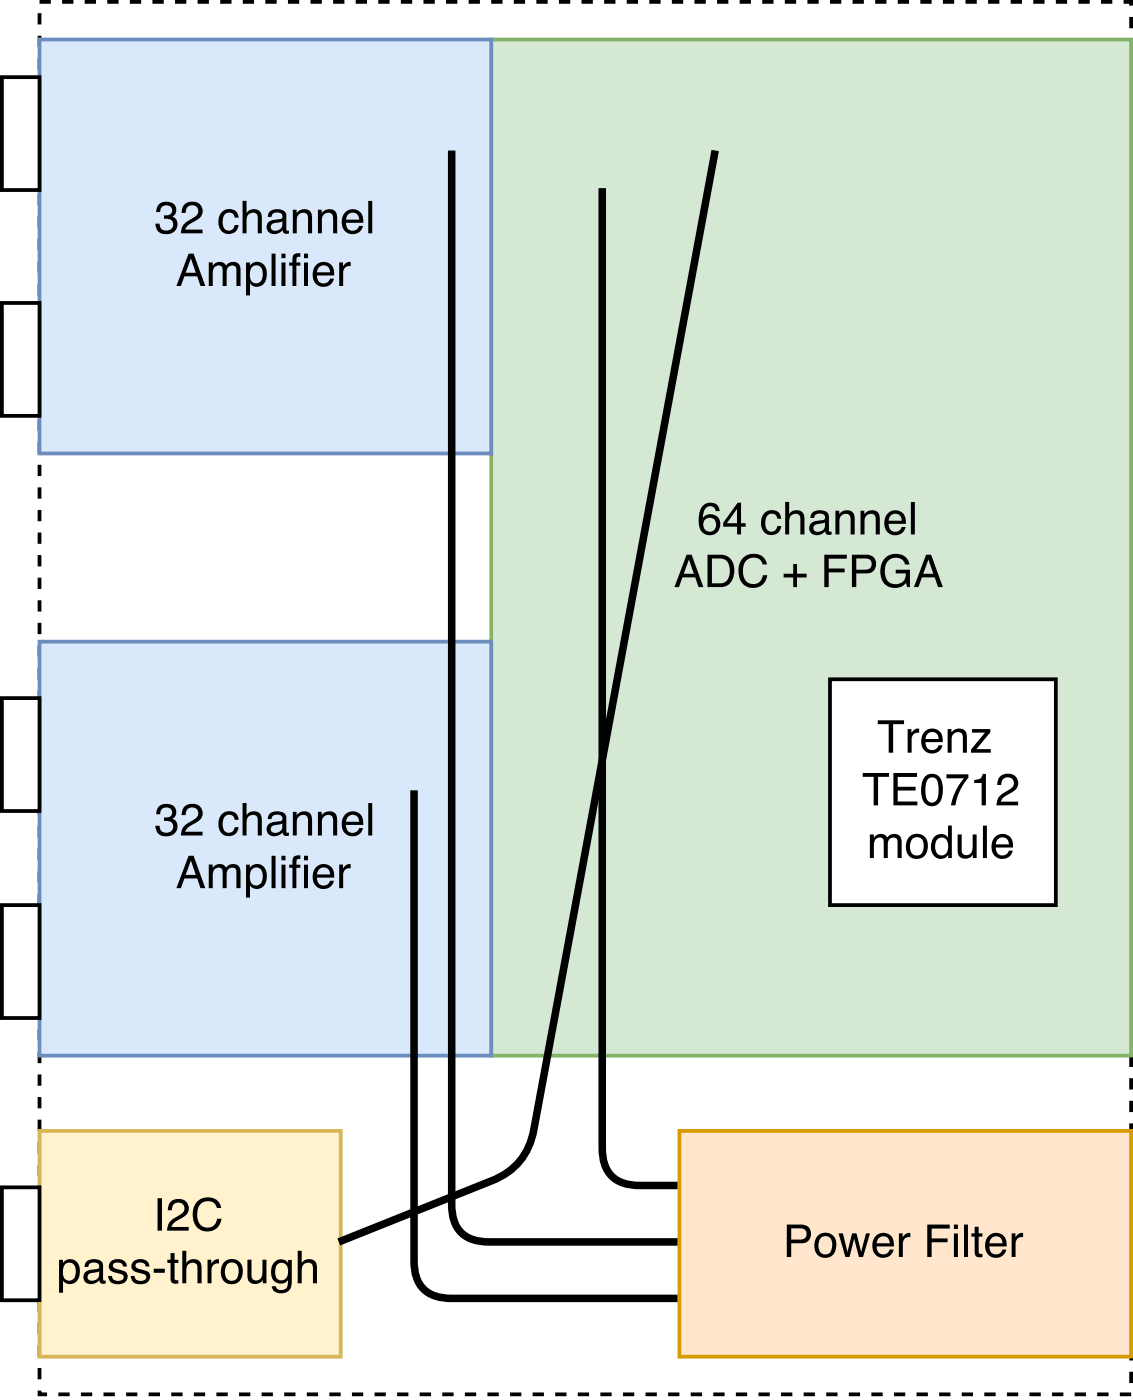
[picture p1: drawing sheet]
<svg xmlns="http://www.w3.org/2000/svg" width="106mm" height="131mm" viewBox="0 0 106 131" stroke-linecap="round" stroke-linejoin="round" font-family="sans-serif">
<path d="M3.7 .2h102.3v130.5h-102.3z" fill="none" stroke="#000" stroke-width=".35" stroke-dasharray="1.1 1.1" stroke-linecap="butt"/>
<path d="M46 3.7h60v95.3h-60z" fill="#d5e8d4"/>
<path d="M46 3.7h60v95.3h-60z" fill="none" stroke="#82b366" stroke-width=".35"/>
<g fill="#000">
<path d="M64.6 52.4l-.5 1.4h.9zM64.4 52h.4l1.1 3h-.4l-.3-.9h-1.2l-.4 .9h-.4zM66.7 52.4v2.3a1.99 1.99 0 0 0 1.3-.1 1.45 1.45 0 0 0 0-2.1l-.5-.1zM66.3 52a2.54 2.54 0 0 1 2 .2 1.82 1.82 0 0 1-.1 2.7l-.7 .1h-1.2zM69.6 52.4a1.32 1.32 0 0 1 1.3-.5 1.32 1.32 0 0 1 1 1h-.4a.94 .94 0 0 0-1.1-.6 .94 .94 0 0 0-.8 .9 1.15 1.15 0 0 0 1 1.6 .91 .91 0 0 0 .9-.9h.4a1.36 1.36 0 0 1-1.6 1.2 1.36 1.36 0 0 1-1.1-1.6 1.67 1.67 0 0 1 .4-1.1zM74.3 52.9h.4v.9h.9v.3h-.9v.9h-.4v-.9h-.9v-.3h.9zM77.3 52h2.1v.4h-1.7v.9h1.5v.4h-1.5v1.3h-.4zM79.8 52h1.4a.88 .88 0 0 1 .9 .9 .88 .88 0 0 1-.9 .8h-.9v1.3h-.5zM80.3 52.4v1h.8a.53 .53 0 0 0 .6-.5 .53 .53 0 0 0-.6-.5zM82.9 52.3a1.35 1.35 0 0 1 2.3 .6h-.4a.97 .97 0 0 0-1.1-.6 .97 .97 0 0 0-.8 .9 1.16 1.16 0 0 0 1 1.6 .9 .9 0 0 0 1-1.1h-1v-.3h1.4v1.6h-.3l-.1-.4a1.38 1.38 0 0 1-1.6 .4 1.38 1.38 0 0 1-.8-1.4 1.73 1.73 0 0 1 .4-1.3zM87 52.4l-.5 1.4h1zM86.8 52h.5l1.1 3h-.5l-.3-.9h-1.2l-.3 .9h-.4z"/>
<path d="M66 47.3a.87 .87 0 0 1 .9-.2 .87 .87 0 0 1 .5 .8h-.3a.56 .56 0 0 0-.6-.5 .56 .56 0 0 0-.5 .6l-.1 .6a.95 .95 0 0 1 1.4-.1 .95 .95 0 0 1-.1 1.4 1.01 1.01 0 0 1-1.1 .2 1.01 1.01 0 0 1-.6-1v-.3a2.02 2.02 0 0 1 .5-1.5zM66.1 48.7a.65 .65 0 0 0-.1 .9 .65 .65 0 0 0 1 .1 .65 .65 0 0 0 0-1 .64 .64 0 0 0-.9 0zM69.1 47.7l-1 1.3h1zM69.1 47.1h.4v1.9h.4v.4h-.4v.7h-.4v-.7h-1.3v-.4zM71.6 48.1a.91 .91 0 0 1 1-.3 .91 .91 0 0 1 .6 .8h-.3a.57 .57 0 0 0-.7-.4 .57 .57 0 0 0-.5 .6 .69 .69 0 0 0 .1 .8 .69 .69 0 0 0 .7 .2l.2-.1 .2-.4h.3a.96 .96 0 0 1-1.1 .8 .96 .96 0 0 1-.8-1.1l.1-.6zM73.6 47h.4v1.2a.78 .78 0 0 1 .9-.3 .78 .78 0 0 1 .5 .8v1.4h-.4v-1.4a.52 .52 0 0 0-.5-.5 .52 .52 0 0 0-.5 .5v1.4h-.4zM76.3 49.3a.43 .43 0 0 0 .2 .6 .43 .43 0 0 0 .5-.1 .66 .66 0 0 0 .3-.8l-.8 .1zM76.1 48.1a1.07 1.07 0 0 1 1.6 .1v1.6h.2v.3a.42 .42 0 0 1-.6-.3 .77 .77 0 0 1-1 .3 .77 .77 0 0 1-.4-.9l.1-.2a1.92 1.92 0 0 1 1.2-.3l.1-.1a.52 .52 0 0 0-.4-.5 .52 .52 0 0 0-.6 .3v.2h-.3zM78.3 47.9h.4v.3a.78 .78 0 0 1 .9-.4 .78 .78 0 0 1 .5 .9v1.4h-.4v-1.4a.52 .52 0 0 0-.5-.5 .52 .52 0 0 0-.5 .5v1.4h-.4zM80.7 47.9h.3v.3a.78 .78 0 0 1 .9-.4 .78 .78 0 0 1 .6 .9v1.4h-.4v-1.4a.52 .52 0 0 0-.6-.5 .52 .52 0 0 0-.5 .5v1.4h-.3zM83.2 48.2a1.01 1.01 0 0 1 1.2-.2 1.01 1.01 0 0 1 .5 1.1h-1.6a.63 .63 0 0 0 .5 .7 .63 .63 0 0 0 .7-.4h.4a1.01 1.01 0 0 1-1.2 .8 1.01 1.01 0 0 1-.8-1.2l.1-.6zM83.5 48.3l-.2 .5h1.2a.61 .61 0 0 0-.3-.6 .61 .61 0 0 0-.7 .1zM85.4 47.1h.3v3h-.3z"/>
</g>
<path d="M3.7 3.7h42.3v38.8h-42.3z" fill="#dae8fc"/>
<path d="M3.7 3.7h42.3v38.8h-42.3z" fill="none" stroke="#6c8ebf" stroke-width=".35"/>
<g fill="#000">
<path d="M15 19.1a.92 .92 0 0 1 1-.2 .92 .92 0 0 1 .5 1l-.1 .2-.3 .2a.88 .88 0 0 1 .5 1.1 .88 .88 0 0 1-1 .6 .91 .91 0 0 1-1-1h.4a.62 .62 0 0 0 .8 .6 .62 .62 0 0 0 .2-1l-.6-.1v-.3a.51 .51 0 0 0 .7-.5 .51 .51 0 0 0-.7-.4 .56 .56 0 0 0-.4 .6h-.4a1 1 0 0 1 .4-.8zM17.3 19.1a.97 .97 0 0 1 1.3-.1 .97 .97 0 0 1 .3 1.2l-.3 .3-1 .6-.2 .4h1.6v.4h-2.1l.1-.5a1.92 1.92 0 0 1 1.2-1 .6 .6 0 0 0 .4-.8 .6 .6 0 0 0-.8-.4 .6 .6 0 0 0-.4 .8h-.4l.1-.5zM20.8 19.9a.91 .91 0 0 1 .9-.3 .91 .91 0 0 1 .7 .8h-.4a.57 .57 0 0 0-.7-.5 .57 .57 0 0 0-.4 .7 .69 .69 0 0 0 .1 .7 .69 .69 0 0 0 .7 .3l.1-.1 .2-.4h.4a.96 .96 0 0 1-1.1 .8 .96 .96 0 0 1-.8-1.1l.1-.6zM22.7 18.8h.4v1.2a.78 .78 0 0 1 .9-.4 .78 .78 0 0 1 .5 .9v1.4h-.3v-1.4a.52 .52 0 0 0-.5-.6 .52 .52 0 0 0-.6 .5v1.5h-.4zM25.4 21.1a.43 .43 0 0 0 .2 .5 .43 .43 0 0 0 .6-.1 .66 .66 0 0 0 .3-.8l-.8 .2zM25.2 19.9a1.07 1.07 0 0 1 1.6 .1v1.5l.3 .1v.3a.42 .42 0 0 1-.6-.3 .77 .77 0 0 1-1 .3 .77 .77 0 0 1-.4-1l.1-.1a1.92 1.92 0 0 1 1.2-.3l.1-.1a.52 .52 0 0 0-.5-.5 .52 .52 0 0 0-.5 .3l-.1 .1h-.3zM27.4 19.7h.4v.3a.78 .78 0 0 1 .9-.4 .78 .78 0 0 1 .5 .9v1.4h-.3v-1.4a.52 .52 0 0 0-.6-.5 .52 .52 0 0 0-.5 .5v1.4h-.4zM29.8 19.7h.3v.3a.78 .78 0 0 1 1-.4 .78 .78 0 0 1 .5 .9v1.4h-.4v-1.4a.52 .52 0 0 0-.5-.5 .52 .52 0 0 0-.5 .5v1.4h-.4zM32.3 19.9a1.01 1.01 0 0 1 1.3-.2 1.01 1.01 0 0 1 .4 1.2h-1.6a.63 .63 0 0 0 .5 .7 .63 .63 0 0 0 .8-.4h.3a1.01 1.01 0 0 1-1.2 .7 1.01 1.01 0 0 1-.8-1.1l.2-.6zM32.6 20.1l-.2 .5h1.3a.61 .61 0 0 0-.4-.6 .61 .61 0 0 0-.7 .1zM34.5 18.8h.4v3.1h-.4z"/>
<path d="M17.9 24.2l-.5 1.4h1zM17.7 23.8h.4l1.1 3h-.4l-.3-.9h-1.2l-.3 .9h-.5zM19.6 24.6h.3v.3a.72 .72 0 0 1 1.3 0 .73 .73 0 0 1 .8-.3 .73 .73 0 0 1 .5 .7v1.5h-.3v-1.5a.48 .48 0 0 0-.6-.4 .48 .48 0 0 0-.4 .6v1.3h-.3v-1.4a.46 .46 0 0 0-.5-.5 .46 .46 0 0 0-.4 .5l-.1 1.4h-.3zM23.6 25a1.12 1.12 0 0 0 .2 1.5 .73 .73 0 0 0 .7-.2 .73 .73 0 0 0 .1-.8 .59 .59 0 0 0-.3-.6 .59 .59 0 0 0-.7 .1zM23.1 24.6h.3v.3a.9 .9 0 0 1 1.1-.3 .9 .9 0 0 1 .5 1.1 .96 .96 0 0 1-.3 1 .96 .96 0 0 1-1 .1l-.3-.2v1.1h-.3zM25.5 23.8h.3v3h-.3zM26.4 24.6h.4v2.2h-.4zM26.4 23.8h.4v.4h-.4zM27.5 23.9l.3-.1 .3-.1v.4a.29 .29 0 0 0-.3 .3v.2h.3v.3h-.3v1.9h-.4v-1.9h-.3v-.3h.3zM28.5 24.6h.4v2.2h-.4zM28.5 23.8h.4v.4h-.4zM29.6 24.9a1.01 1.01 0 0 1 1.2-.2 1.01 1.01 0 0 1 .5 1.1h-1.6a.63 .63 0 0 0 .5 .8 .63 .63 0 0 0 .7-.5h.4a1.01 1.01 0 0 1-1.2 .8 1.01 1.01 0 0 1-.8-1.2l.1-.6zM29.9 25.1l-.2 .4h1.2a.61 .61 0 0 0-.3-.6 .61 .61 0 0 0-.7 .2zM31.8 24.6h.3v.4a.64 .64 0 0 1 .8-.4v.4a.58 .58 0 0 0-.7 .5v1.3h-.4z"/>
</g>
<path d="M3.7 60.1h42.3v38.9h-42.3z" fill="#dae8fc"/>
<path d="M3.7 60.1h42.3v38.9h-42.3z" fill="none" stroke="#6c8ebf" stroke-width=".35"/>
<g fill="#000">
<path d="M15 75.5a.92 .92 0 0 1 1-.1 .92 .92 0 0 1 .5 .9l-.1 .3-.3 .1a.88 .88 0 0 1 .5 1.1 .88 .88 0 0 1-1 .6 .91 .91 0 0 1-1-1h.4a.62 .62 0 0 0 .8 .7 .62 .62 0 0 0 .2-1l-.6-.1v-.4a.51 .51 0 0 0 .7-.4 .51 .51 0 0 0-.7-.5 .56 .56 0 0 0-.4 .6h-.4a1 1 0 0 1 .4-.8zM17.3 75.6a.97 .97 0 0 1 1.3-.1 .97 .97 0 0 1 .3 1.2l-.3 .2-1 .7-.2 .4h1.6v.3h-2.1l.1-.4a1.92 1.92 0 0 1 1.2-1.1 .6 .6 0 0 0 .4-.8 .6 .6 0 0 0-.8-.3 .6 .6 0 0 0-.4 .7h-.4l.1-.4zM20.8 76.4a.91 .91 0 0 1 .9-.3 .91 .91 0 0 1 .7 .7h-.4a.57 .57 0 0 0-.7-.4 .57 .57 0 0 0-.4 .7 .69 .69 0 0 0 .1 .7 .69 .69 0 0 0 .7 .2l.1-.1 .2-.4h.4a.96 .96 0 0 1-1.1 .9 .96 .96 0 0 1-.8-1.1l.1-.7zM22.7 75.3h.4v1.1a.78 .78 0 0 1 .9-.3 .78 .78 0 0 1 .5 .8v1.4h-.3v-1.4a.52 .52 0 0 0-.5-.5 .52 .52 0 0 0-.6 .5v1.4h-.4zM25.4 77.5a.43 .43 0 0 0 .2 .6 .43 .43 0 0 0 .6-.1 .66 .66 0 0 0 .3-.8l-.8 .2zM25.2 76.3a1.07 1.07 0 0 1 1.6 .2v1.5l.3 .1v.2a.42 .42 0 0 1-.6-.3 .77 .77 0 0 1-1 .4 .77 .77 0 0 1-.4-1l.1-.1a1.92 1.92 0 0 1 1.2-.4l.1-.1a.52 .52 0 0 0-.5-.5 .52 .52 0 0 0-.5 .3l-.1 .2h-.3zM27.4 76.1h.4v.3a.78 .78 0 0 1 .9-.3 .78 .78 0 0 1 .5 .8v1.4h-.3v-1.4a.52 .52 0 0 0-.6-.5 .52 .52 0 0 0-.5 .6v1.3h-.4zM29.8 76.1h.3v.3a.78 .78 0 0 1 1-.3 .78 .78 0 0 1 .5 .8v1.4h-.4v-1.4a.52 .52 0 0 0-.5-.5 .52 .52 0 0 0-.5 .6v1.3h-.4zM32.3 76.4a1.01 1.01 0 0 1 1.3-.2 1.01 1.01 0 0 1 .4 1.1h-1.6a.63 .63 0 0 0 .5 .8 .63 .63 0 0 0 .8-.5h.3a1.01 1.01 0 0 1-1.2 .8 1.01 1.01 0 0 1-.8-1.1l.2-.7zM32.6 76.6l-.2 .4h1.3a.61 .61 0 0 0-.4-.6 .61 .61 0 0 0-.7 .2zM34.5 75.3h.4v3h-.4z"/>
<path d="M17.9 80.7l-.5 1.3h1zM17.7 80.2h.4l1.1 3.1h-.4l-.3-1h-1.2l-.3 1h-.5zM19.6 81h.3v.4a.72 .72 0 0 1 1.3-.1 .73 .73 0 0 1 .8-.3 .73 .73 0 0 1 .5 .8v1.5h-.3v-1.6a.48 .48 0 0 0-.6-.4 .48 .48 0 0 0-.4 .7v1.3h-.3v-1.5a.46 .46 0 0 0-.5-.5 .46 .46 0 0 0-.4 .5l-.1 1.5h-.3zM23.6 81.5a1.12 1.12 0 0 0 .2 1.5 .73 .73 0 0 0 .7-.3 .73 .73 0 0 0 .1-.7 .59 .59 0 0 0-.3-.6 .59 .59 0 0 0-.7 .1zM23.1 81.1h.3v.2a.9 .9 0 0 1 1.1-.2 .9 .9 0 0 1 .5 1 .96 .96 0 0 1-.3 1 .96 .96 0 0 1-1 .1l-.3-.2v1.1h-.3zM25.5 80.2h.3v3.1h-.3zM26.4 81.1h.4v2.2h-.4zM26.4 80.2h.4v.4h-.4zM27.5 80.4l.3-.2h.3v.3a.29 .29 0 0 0-.3 .3v.3h.3v.2h-.3v2h-.4v-2h-.3v-.2h.3zM28.5 81.1h.4v2.2h-.4zM28.5 80.2h.4v.4h-.4zM29.6 81.3a1.01 1.01 0 0 1 1.2-.2 1.01 1.01 0 0 1 .5 1.2h-1.6a.63 .63 0 0 0 .5 .7 .63 .63 0 0 0 .7-.4h.4a1.01 1.01 0 0 1-1.2 .7 1.01 1.01 0 0 1-.8-1.1l.1-.6zM29.9 81.5l-.2 .5h1.2a.61 .61 0 0 0-.3-.6 .61 .61 0 0 0-.7 .1zM31.8 81h.3v.4a.64 .64 0 0 1 .8-.4v.4a.58 .58 0 0 0-.7 .6v1.3h-.4z"/>
</g>
<path d="M77.8 63.7h21.2v21.1h-21.2z" fill="#fff"/>
<path d="M77.8 63.7h21.2v21.1h-21.2z" fill="none" stroke="#000" stroke-width=".35"/>
<g fill="#000">
<path d="M81.5 78.2h.4v.3a.72 .72 0 0 1 1.2 0 .73 .73 0 0 1 .9-.3 .73 .73 0 0 1 .5 .8v1.4h-.4v-1.5a.48 .48 0 0 0-.6-.4 .48 .48 0 0 0-.3 .6v1.3h-.4v-1.4a.46 .46 0 0 0-.4-.5 .46 .46 0 0 0-.5 .5v1.4h-.4zM85.6 78.6a1.05 1.05 0 0 0 .1 1.6 .69 .69 0 0 0 .9-.9 .65 .65 0 0 0-.3-.7 .65 .65 0 0 0-.7 0zM85.2 78.5a1.06 1.06 0 0 1 1.3-.2 1.06 1.06 0 0 1 .4 1.3 1.02 1.02 0 0 1-1.1 .9 1.02 1.02 0 0 1-.9-1.1l.1-.7zM87.8 78.7a1.02 1.02 0 0 0 .3 1.5 .66 .66 0 0 0 .8-.9 .62 .62 0 0 0-.3-.7 .62 .62 0 0 0-.8 .1zM87.7 78.3a.84 .84 0 0 1 1.2 .2v-1.1h.3v3h-.3v-.3a.91 .91 0 0 1-1.1 .3 .91 .91 0 0 1-.6-1 1.31 1.31 0 0 1 .5-1.1zM89.7 78.2h.4v1.5a.52 .52 0 0 0 .6 .5 .52 .52 0 0 0 .5-.7v-1.3h.3v2.2h-.3v-.3a.77 .77 0 0 1-.9 .4 .77 .77 0 0 1-.6-.8zM92.1 77.4h.4v3h-.4zM93.2 78.5a1.01 1.01 0 0 1 1.3-.2 1.01 1.01 0 0 1 .4 1.1h-1.6a.63 .63 0 0 0 .5 .8 .63 .63 0 0 0 .7-.5h.4a1.01 1.01 0 0 1-1.2 .8 1.01 1.01 0 0 1-.8-1.1l.2-.7zM93.5 78.7l-.2 .4h1.3a.61 .61 0 0 0-.4-.6 .61 .61 0 0 0-.7 .2z"/>
<path d="M80.9 72.5h2.4v.3h-1v2.7h-.4v-2.7h-1zM83.7 72.5h2.2v.3h-1.8v1h1.7v.3h-1.7v1h1.9v.4h-2.3zM86.8 72.7a1.01 1.01 0 0 1 1.1 0 1.01 1.01 0 0 1 .5 1 1.65 1.65 0 0 1-.8 1.8 1.04 1.04 0 0 1-1.3-1.1v-.6a1.52 1.52 0 0 1 .5-1.1zM87 73a2.25 2.25 0 0 0-.1 2 .54 .54 0 0 0 .6 .2 .54 .54 0 0 0 .4-.4l.1-1.1a.74 .74 0 0 0-.6-.8zM88.7 72.6h2.1a1.13 1.13 0 0 1-.4 .8 5.4 5.4 0 0 0-.9 2.1h-.4a5.4 5.4 0 0 1 1.2-2.5h-1.6zM91.3 73.1h.2a.55 .55 0 0 0 .6-.6h.3v3h-.4v-2.1h-.7zM93.7 72.8a.97 .97 0 0 1 1.3-.2 .97 .97 0 0 1 .3 1.2l-.2 .3-1 .6-.3 .4h1.6v.4h-2l.1-.5a1.92 1.92 0 0 1 1.1-1 .6 .6 0 0 0 .4-.8 .6 .6 0 0 0-.8-.4 .6 .6 0 0 0-.4 .8h-.3v-.5z"/>
<path d="M82.3 67.5h2.4v.4h-1v2.7h-.4v-2.7h-1zM85.1 68.3h.3v.4a.64 .64 0 0 1 .7-.4v.4a.58 .58 0 0 0-.7 .6v1.3h-.3zM86.6 68.6a1.01 1.01 0 0 1 1.3-.2 1.01 1.01 0 0 1 .5 1.2h-1.7a.63 .63 0 0 0 .5 .7 .63 .63 0 0 0 .8-.4h.3a1.01 1.01 0 0 1-1.1 .7 1.01 1.01 0 0 1-.9-1.1l.2-.6zM86.9 68.8l-.2 .5h1.3a.61 .61 0 0 0-.4-.6 .61 .61 0 0 0-.7 .1zM88.8 68.3h.4v.4a.78 .78 0 0 1 .9-.4 .78 .78 0 0 1 .5 .8v1.5h-.4v-1.4a.52 .52 0 0 0-.5-.6 .52 .52 0 0 0-.5 .6v1.4h-.4zM91.1 68.3h1.7v.3l-1.3 1.6h1.4v.4h-1.9v-.3l1.3-1.6h-1.2z"/>
</g>
<path d="M63.7 106h42.3v21.2h-42.3z" fill="#ffe6cc"/>
<path d="M63.7 106h42.3v21.2h-42.3z" fill="none" stroke="#d79b00" stroke-width=".35"/>
<path d="M73.7 114.8h1.4a.88 .88 0 0 1 .9 .9 .88 .88 0 0 1-.9 .8h-.9v1.3h-.5zM74.2 115.1v1.1h.8a.53 .53 0 0 0 .6-.5 .53 .53 0 0 0-.6-.6zM77 116a1.05 1.05 0 0 0 .1 1.6 .69 .69 0 0 0 .9-.9 .65 .65 0 0 0-.3-.7 .65 .65 0 0 0-.7 0zM76.6 115.9a1.06 1.06 0 0 1 1.3-.2 1.06 1.06 0 0 1 .5 1.3 1.02 1.02 0 0 1-1.2 .9 1.02 1.02 0 0 1-.9-1.1l.1-.7zM78.6 115.6h.4l.4 1.8 .5-1.8h.4l.4 1.7 .5-1.7h.3l-.6 2.2h-.4l-.4-1.7-.5 1.7h-.4zM82 115.9a1.01 1.01 0 0 1 1.3-.2 1.01 1.01 0 0 1 .5 1.1h-1.6a.63 .63 0 0 0 .4 .8 .63 .63 0 0 0 .8-.5h.3a1.01 1.01 0 0 1-1.1 .8 1.01 1.01 0 0 1-.8-1.1l.1-.7zM82.3 116.1l-.1 .4h1.2a.61 .61 0 0 0-.4-.6 .61 .61 0 0 0-.7 .2zM84.2 115.6h.4v.4a.64 .64 0 0 1 .7-.4v.4a.58 .58 0 0 0-.7 .6v1.2h-.4zM86.9 114.8h2.1v.4h-1.7v.9h1.5v.3h-1.5v1.4h-.4zM89.4 115.6h.4v2.2h-.4zM89.4 114.8h.4v.4h-.4zM90.3 114.8h.4v3h-.4zM91.3 115h.4v.6h.4v.3h-.4v1.5l.1 .1h.3v.3a.53 .53 0 0 1-.8-.4v-1.5h-.3v-.3h.3zM92.6 115.9a1.01 1.01 0 0 1 1.3-.2 1.01 1.01 0 0 1 .4 1.1h-1.6a.63 .63 0 0 0 .5 .8 .63 .63 0 0 0 .7-.5h.4a1.01 1.01 0 0 1-1.2 .8 1.01 1.01 0 0 1-.8-1.1l.2-.7zM92.9 116.1l-.2 .4h1.3a.61 .61 0 0 0-.4-.6 .61 .61 0 0 0-.7 .2zM94.8 115.6h.4v.4a.64 .64 0 0 1 .7-.4v.4a.58 .58 0 0 0-.7 .6v1.2h-.4z" fill="#000"/>
<path d="M3.7 106h28.2v21.2h-28.2z" fill="#fff2cc"/>
<path d="M3.7 106h28.2v21.2h-28.2z" fill="none" stroke="#d6b656" stroke-width=".35"/>
<g fill="#000">
<path d="M6.1 118.5a1.12 1.12 0 0 0 .2 1.5 .73 .73 0 0 0 .7-.2 .73 .73 0 0 0 .1-.8 .59 .59 0 0 0-.3-.6 .59 .59 0 0 0-.7 .1zM5.5 118.1h.4v.3a.9 .9 0 0 1 1.1-.3 .9 .9 0 0 1 .5 1 .96 .96 0 0 1-.3 1 .96 .96 0 0 1-1.1 .2l-.2-.3v1.2h-.4zM8.2 119.5a.43 .43 0 0 0 .2 .6 .43 .43 0 0 0 .6-.1 .66 .66 0 0 0 .3-.8l-.8 .1zM8.1 118.3a1.07 1.07 0 0 1 1.5 .2l.1 1.5h.2v.3a.42 .42 0 0 1-.6-.3 .77 .77 0 0 1-1 .3 .77 .77 0 0 1-.4-.9l.1-.2a1.92 1.92 0 0 1 1.2-.3l.1-.1a.52 .52 0 0 0-.4-.5 .52 .52 0 0 0-.6 .3v.2h-.4zM10.4 118.2a.89 .89 0 0 1 1.5 .5h-.4a.51 .51 0 0 0-.4-.4 .51 .51 0 0 0-.5 .3l.1 .3 .5 .1a.7 .7 0 0 1 .8 .8 .7 .7 0 0 1-.9 .6 .78 .78 0 0 1-1-.8h.4a.57 .57 0 0 0 .5 .5 .57 .57 0 0 0 .6-.4 .95 .95 0 0 0-.9-.4 .57 .57 0 0 1-.5-.5 .57 .57 0 0 1 .2-.6zM12.5 118.2a.89 .89 0 0 1 1.5 .5h-.3a.51 .51 0 0 0-.5-.4 .51 .51 0 0 0-.5 .3l.1 .3 .5 .1a.7 .7 0 0 1 .8 .8 .7 .7 0 0 1-.9 .6 .78 .78 0 0 1-.9-.8h.3a.57 .57 0 0 0 .5 .5 .57 .57 0 0 0 .6-.4 .95 .95 0 0 0-.9-.4 .57 .57 0 0 1-.5-.5 .57 .57 0 0 1 .2-.6zM14.4 118.9h1v.4h-1zM16 117.5h.4v.6h.3v.3h-.3v1.4v.2h.3v.3a.53 .53 0 0 1-.7-.4v-1.5h-.3v-.3h.3zM17.1 117.3h.4v1.1a.78 .78 0 0 1 .9-.3 .78 .78 0 0 1 .5 .8v1.4h-.4v-1.4a.52 .52 0 0 0-.5-.5 .52 .52 0 0 0-.5 .5v1.4h-.4zM19.4 118.1h.4v.4a.64 .64 0 0 1 .7-.5v.4a.58 .58 0 0 0-.7 .6v1.3h-.4zM21.4 118.5a1.05 1.05 0 0 0 .1 1.5 .69 .69 0 0 0 .9-.8 .65 .65 0 0 0-.3-.7 .65 .65 0 0 0-.7 0zM21 118.4a1.06 1.06 0 0 1 1.3-.2 1.06 1.06 0 0 1 .4 1.3 1.02 1.02 0 0 1-1.1 .9 1.02 1.02 0 0 1-.9-1.2l.1-.6zM23.2 118.1h.4v1.5a.52 .52 0 0 0 .6 .4 .52 .52 0 0 0 .4-.6v-1.3h.4v2.2h-.4v-.3a.77 .77 0 0 1-.8 .3 .77 .77 0 0 1-.6-.7zM25.7 118.4a.83 .83 0 0 1 1.3 0v-.3h.3v2a1 1 0 0 1-.6 1.1 1 1 0 0 1-1.2-.4v-.2h.4a.59 .59 0 0 0 .7 .3 .59 .59 0 0 0 .4-.6v-.3a.9 .9 0 0 1-1.1 .2 .9 .9 0 0 1-.5-1l.1-.6zM26 118.5a1.06 1.06 0 0 0 .2 1.5 .78 .78 0 0 0 .8-1.1 .59 .59 0 0 0-.4-.5 .59 .59 0 0 0-.6 .1zM27.9 117.3h.4v1.1a.78 .78 0 0 1 .9-.3 .78 .78 0 0 1 .5 .8v1.4h-.4v-1.4a.52 .52 0 0 0-.5-.5 .52 .52 0 0 0-.5 .5v1.4h-.4z"/>
<path d="M14.8 112.3h.4v3.1h-.4zM16 112.6a.97 .97 0 0 1 1.3-.1 .97 .97 0 0 1 .3 1.2l-.3 .3-1 .6-.2 .4h1.6v.4h-2v-.5a1.92 1.92 0 0 1 1.2-1 .6 .6 0 0 0 .4-.8 .6 .6 0 0 0-.8-.4 .6 .6 0 0 0-.4 .7h-.4l.1-.4zM18.4 112.7a1.32 1.32 0 0 1 1.3-.5 1.32 1.32 0 0 1 1 1h-.4a.94 .94 0 0 0-1-.6 .94 .94 0 0 0-.8 1 1.15 1.15 0 0 0 1 1.5 .91 .91 0 0 0 .9-.9h.4a1.36 1.36 0 0 1-1.6 1.2 1.36 1.36 0 0 1-1.1-1.6 1.67 1.67 0 0 1 .3-1.1z"/>
</g>
<path d="M42.3 14.1v98.8a3.4 3.4 0 0 0 1.4 3l.6 .3 .7 .2h.9h17.6M56.4 17.6v90a3.4 3.4 0 0 0 1.4 3l.6 .3 .7 .2h4.4M67 14.1l-17 91.8a6 6 0 0 1-3.9 4.8l-14.4 5.7M38.8 74.1v44.1a3.4 3.4 0 0 0 1.4 3l.6 .3 .7 .2h.8h21.2" fill="none" stroke="#000" stroke-width=".71" stroke-linecap="butt"/>
<path d="M.2 7.2h3.5v10.6h-3.5z" fill="#fff"/>
<path d="M.2 7.2h3.5v10.6h-3.5z" fill="none" stroke="#000" stroke-width=".35"/>
<path d="M.2 28.4h3.5v10.6h-3.5z" fill="#fff"/>
<path d="M.2 28.4h3.5v10.6h-3.5z" fill="none" stroke="#000" stroke-width=".35"/>
<path d="M.2 65.4h3.5v10.6h-3.5z" fill="#fff"/>
<path d="M.2 65.4h3.5v10.6h-3.5z" fill="none" stroke="#000" stroke-width=".35"/>
<path d="M.2 84.8h3.5v10.6h-3.5z" fill="#fff"/>
<path d="M.2 84.8h3.5v10.6h-3.5z" fill="none" stroke="#000" stroke-width=".35"/>
<path d="M.2 111.3h3.5v10.6h-3.5z" fill="#fff"/>
<path d="M.2 111.3h3.5v10.6h-3.5z" fill="none" stroke="#000" stroke-width=".35"/>
</svg>
